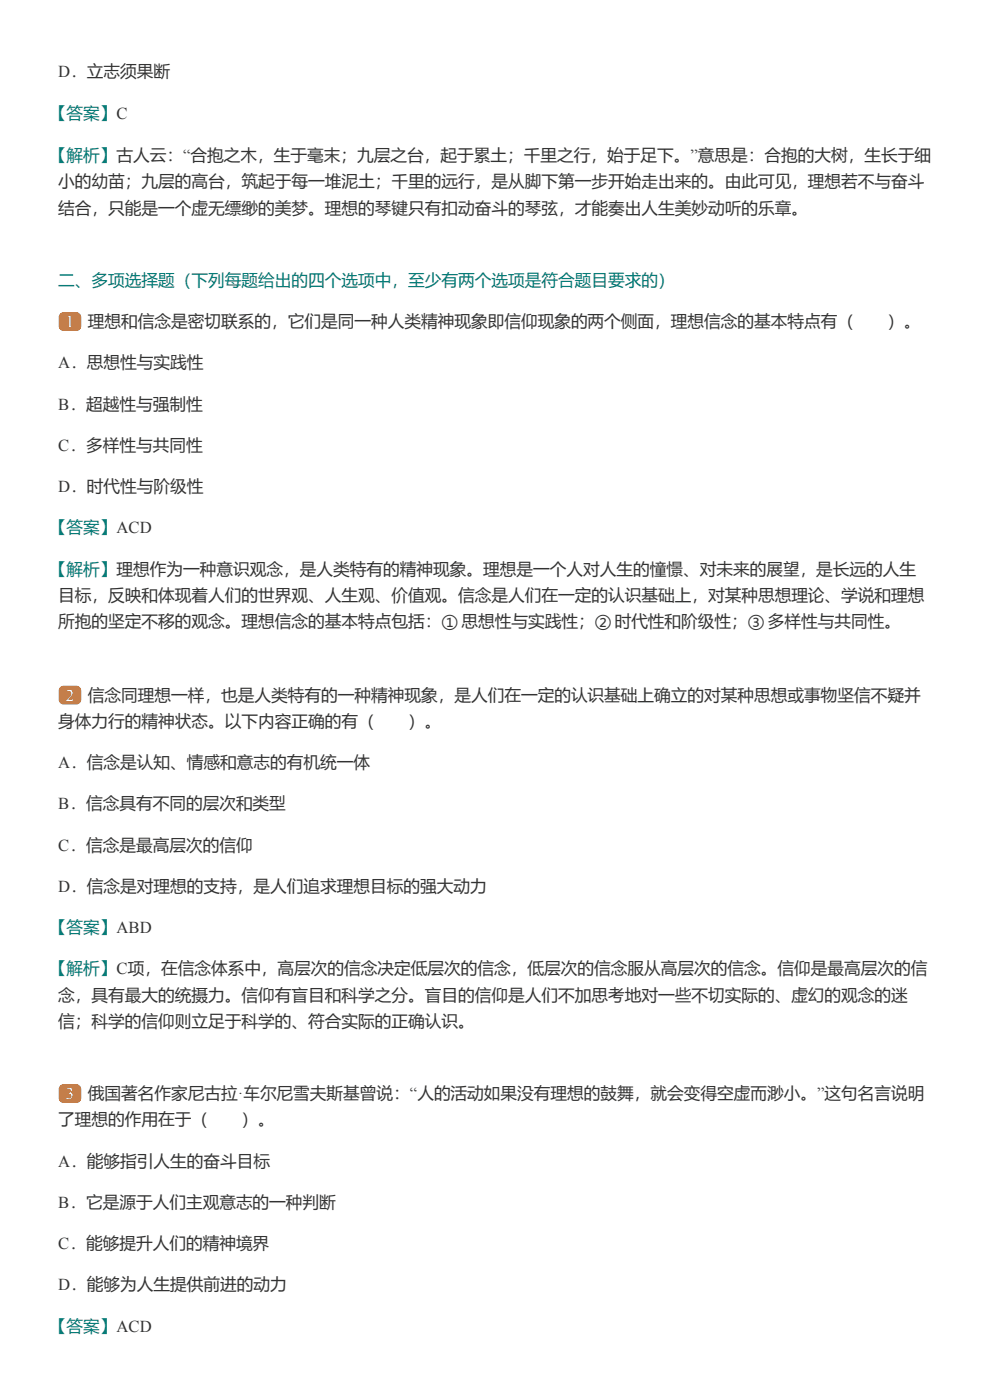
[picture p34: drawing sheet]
<svg xmlns="http://www.w3.org/2000/svg" width="210mm" height="297mm" viewBox="0 0 210 297" stroke-linecap="round" stroke-linejoin="round" font-family="sans-serif">
<defs><g id="words">
<g font-size="3.5" fill="#333">
<text x="12.3" y="16.4">D．立志须果断</text>
<text x="12.3" y="39.7">小的幼苗；九层的高台，筑起于每一堆泥土；千里的远行，是从脚下第一步开始走出来的。由此可见，理想若不与奋斗</text>
<text x="12.3" y="45.3">结合，只能是一个虚无缥缈的美梦。理想的琴键只有扣动奋斗的琴弦，才能奏出人生美妙动听的乐章。</text>
<text x="18.6" y="69.3">理想和信念是密切联系的，它们是同一种人类精神现象即信仰现象的两个侧面，理想信念的基本特点有（</text>
<text x="188" y="69.3">）。</text>
<text x="12.3" y="78.1">A．思想性与实践性</text>
<text x="12.3" y="86.8">B．超越性与强制性</text>
<text x="12.3" y="95.6">C．多样性与共同性</text>
<text x="12.3" y="104.3">D．时代性与阶级性</text>
<text x="12.3" y="127.3">目标，反映和体现着人们的世界观、人生观、价值观。信念是人们在一定的认识基础上，对某种思想理论、学说和理想</text>
<text x="12.3" y="132.9">所抱的坚定不移的观念。理想信念的基本特点包括：① 思想性与实践性；② 时代性和阶级性；③ 多样性与共同性。</text>
<text x="18.6" y="148.5">信念同理想一样，也是人类特有的一种精神现象，是人们在一定的认识基础上确立的对某种思想或事物坚信不疑并</text>
<text x="12.3" y="154.1">身体力行的精神状态。以下内容正确的有（</text>
<text x="86.4" y="154.1">）。</text>
<text x="12.3" y="162.8">A．信念是认知、情感和意志的有机统一体</text>
<text x="12.3" y="171.5">B．信念具有不同的层次和类型</text>
<text x="12.3" y="180.3">C．信念是最高层次的信仰</text>
<text x="12.3" y="189">D．信念是对理想的支持，是人们追求理想目标的强大动力</text>
<text x="12.3" y="212">念，具有最大的统摄力。信仰有盲目和科学之分。盲目的信仰是人们不加思考地对一些不切实际的、虚幻的观念的迷</text>
<text x="12.3" y="217.6">信；科学的信仰则立足于科学的、符合实际的正确认识。</text>
<text x="18.6" y="232.9">俄国著名作家尼古拉·车尔尼雪夫斯基曾说：“人的活动如果没有理想的鼓舞，就会变得空虚而渺小。”这句名言说明</text>
<text x="12.3" y="238.5">了理想的作用在于（</text>
<text x="51.2" y="238.5">）。</text>
<text x="12.3" y="247.2">A．能够指引人生的奋斗目标</text>
<text x="12.3" y="256">B．它是源于人们主观意志的一种判断</text>
<text x="12.3" y="264.7">C．能够提升人们的精神境界</text>
<text x="12.3" y="273.4">D．能够为人生提供前进的动力</text>
</g>
<g font-size="3.5" fill="#007874">
<text x="10.6" y="25.1">【答案】C</text>
<text x="10.6" y="34.1">【解析】古人云：“合抱之木，生于毫末；九层之台，起于累土；千里之行，始于足下。”意思是：合抱的大树，生长于细</text>
<text x="12.3" y="60.6">二、多项选择题（下列每题给出的四个选项中，至少有两个选项是符合题目要求的）</text>
<text x="10.6" y="113">【答案】ACD</text>
<text x="10.6" y="121.8">【解析】理想作为一种意识观念，是人类特有的精神现象。理想是一个人对人生的憧憬、对未来的展望，是长远的人生</text>
<text x="10.6" y="197.7">【答案】ABD</text>
<text x="10.6" y="206.5">【解析】C项，在信念体系中，高层次的信念决定低层次的信念，低层次的信念服从高层次的信念。信仰是最高层次的信</text>
<text x="10.6" y="282.2">【答案】ACD</text>
</g>
<g font-size="3.5" fill="#fff">
<text x="13.9" y="69.3">1</text>
<text x="13.9" y="148.5">2</text>
<text x="13.9" y="232.9">3</text>
</g>
</g></defs>
<g fill="#e60">
<path d="M12.7 66.5l.8-.3h2.6a1.06 1.06 0 0 1 1.1 1v1.9a1.06 1.06 0 0 1-1.1 1h-2.6a1.06 1.06 0 0 1-1.1-1l.1-2.1z"/>
<path d="M12.7 145.6l.8-.3h2.6a1.06 1.06 0 0 1 1.1 1.1v1.8a1.06 1.06 0 0 1-1.1 1.1h-2.6a1.06 1.06 0 0 1-1.1-1.1l.1-2z"/>
<path d="M12.7 230.1l.8-.3h2.6a1.06 1.06 0 0 1 1.1 1v1.9a1.06 1.06 0 0 1-1.1 1h-2.6a1.06 1.06 0 0 1-1.1-1l.1-2.1z"/>
</g>
<use href="#words"/>
</svg>
